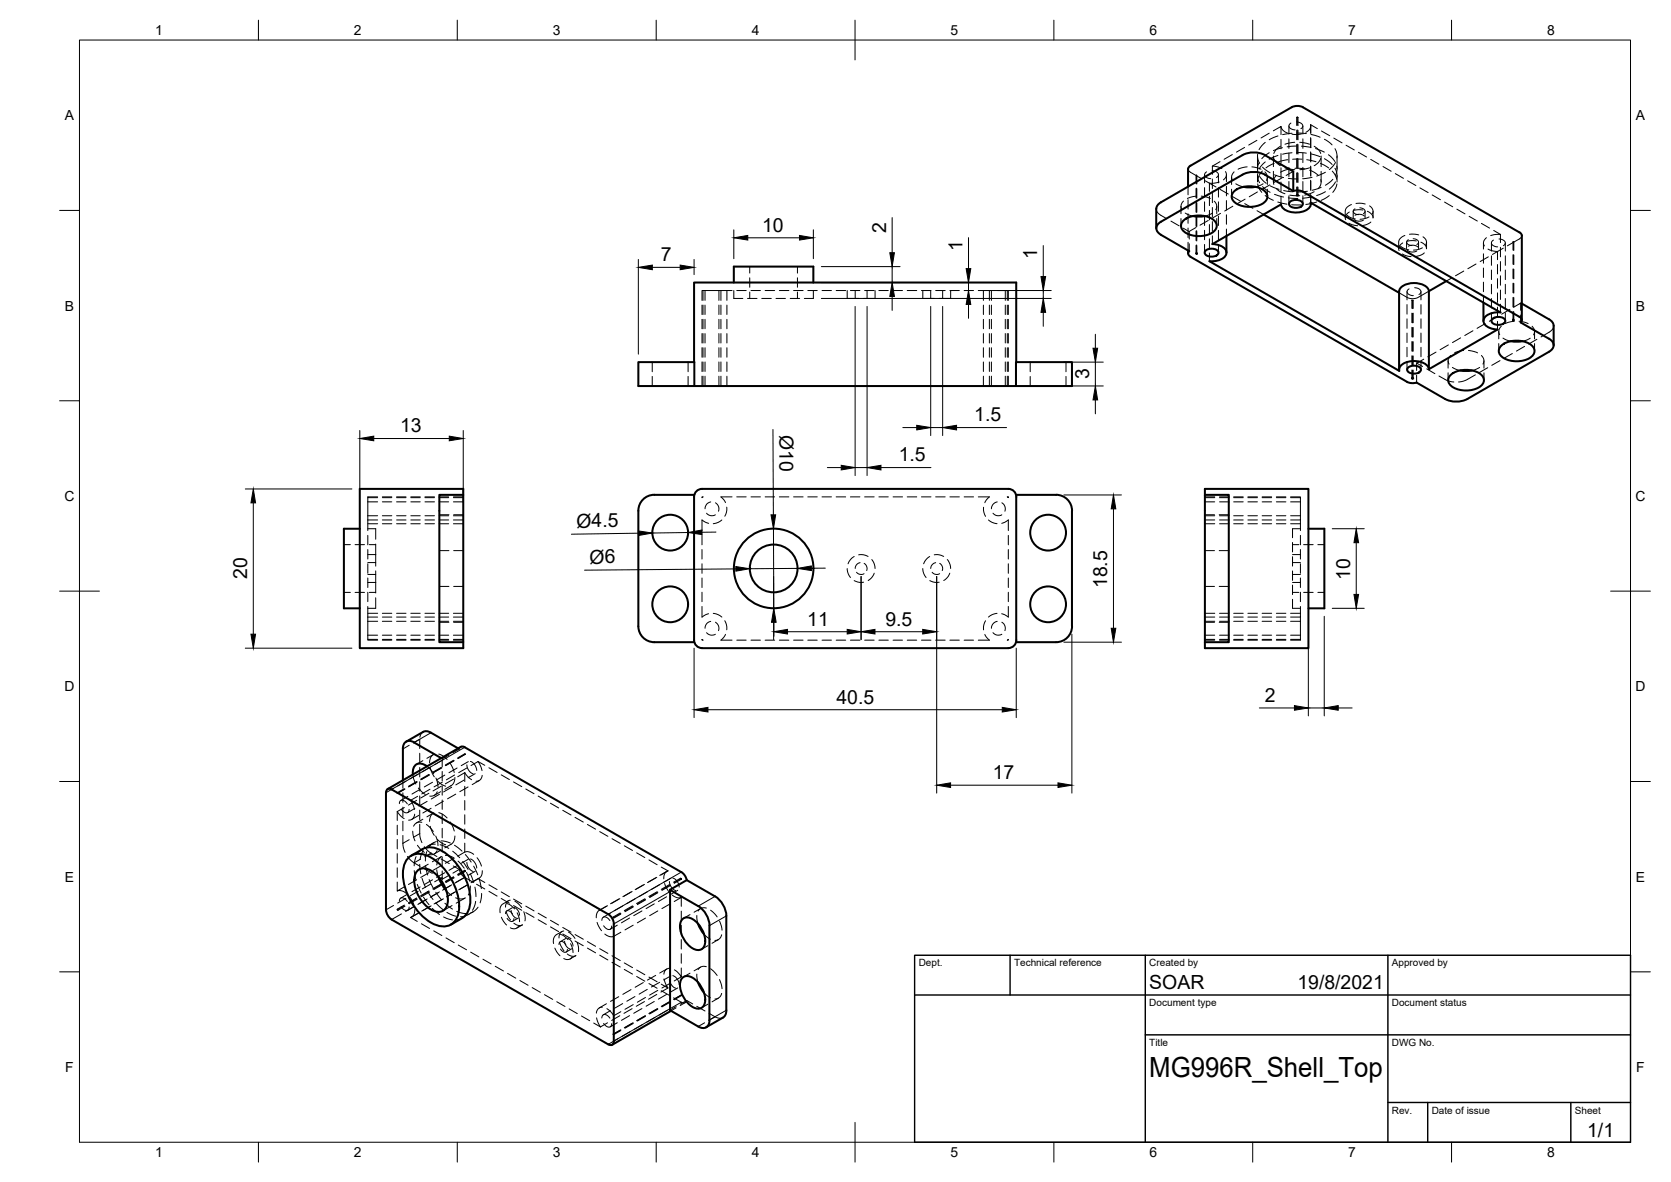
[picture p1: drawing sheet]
<svg xmlns="http://www.w3.org/2000/svg" width="420mm" height="297mm" viewBox="0 0 420 297" stroke-linecap="round" stroke-linejoin="round" font-family="sans-serif">
<defs><g id="words">
<text font-size="7" x="289" y="270.6">MG996R_Shell_Top</text>
<g font-size="4.9">
<text x="191.6" y="58.2">10</text>
<text x="222.8" y="58.6" transform="rotate(-90 222.8 58.6)">2</text>
<text x="166.2" y="65.7">7</text>
<text x="242" y="63" transform="rotate(-90 242 63)">1</text>
<text x="260.8" y="65" transform="rotate(-90 260.8 65)">1</text>
<text x="273.9" y="95.3" transform="rotate(-90 273.9 95.3)">3</text>
<text x="245" y="105.9">1.5</text>
<text x="100.6" y="108.6">13</text>
<text x="196" y="109.2" transform="rotate(90 196 109.2)">Ø10</text>
<text x="226" y="116">1.5</text>
<text x="144.9" y="132.6" transform="rotate(-1 144.9 132.6)">Ø4.5</text>
<text x="148.3" y="141.6" transform="rotate(-1 148.3 141.6)">Ø6</text>
<text x="62.1" y="145.5" transform="rotate(-90 62.1 145.5)">20</text>
<text x="278.4" y="147.8" transform="rotate(-90 278.4 147.8)">18.5</text>
<text x="339.5" y="145.7" transform="rotate(-90 339.5 145.7)">10</text>
<text x="203" y="157.3">11</text>
<text x="222.6" y="157.2">9.5</text>
<text x="210.3" y="176.8">40.5</text>
<text x="318" y="176.4">2</text>
<text x="249.6" y="195.8">17</text>
<text x="289" y="248.5">SOAR</text>
<text x="326.2" y="248.5">19/8/2021</text>
<text x="399.1" y="285.7">1/1</text>
</g>
<g font-size="3.5">
<text x="39" y="8.8">1</text>
<text x="89" y="8.8">2</text>
<text x="139" y="8.8">3</text>
<text x="189" y="8.8">4</text>
<text x="239" y="8.8">5</text>
<text x="289" y="8.8">6</text>
<text x="339" y="8.8">7</text>
<text x="389" y="8.8">8</text>
<text x="16.3" y="30.2">A</text>
<text x="411.3" y="30.2">A</text>
<text x="16.3" y="78">B</text>
<text x="411.3" y="78">B</text>
<text x="16.2" y="125.9">C</text>
<text x="411.2" y="125.9">C</text>
<text x="16.2" y="173.7">D</text>
<text x="411.2" y="173.7">D</text>
<text x="16.3" y="221.6">E</text>
<text x="411.3" y="221.6">E</text>
<text x="16.4" y="269.4">F</text>
<text x="411.4" y="269.4">F</text>
<text x="39" y="290.8">1</text>
<text x="89" y="290.8">2</text>
<text x="139" y="290.8">3</text>
<text x="189" y="290.8">4</text>
<text x="239" y="290.8">5</text>
<text x="289" y="290.8">6</text>
<text x="339" y="290.8">7</text>
<text x="389" y="290.8">8</text>
</g>
<g font-size="2.5">
<text x="231" y="242.9">Dept.</text>
<text x="255" y="242.9">Technical reference</text>
<text x="289" y="242.9">Created by</text>
<text x="350" y="242.9">Approved by</text>
<text x="289" y="252.8">Document type</text>
<text x="350" y="252.8">Document status</text>
<text x="289" y="262.9">Title</text>
<text x="350" y="262.9">DWG No.</text>
<text x="350" y="279.9">Rev.</text>
<text x="360" y="279.9">Date of issue</text>
<text x="396" y="279.9">Sheet</text>
</g>
</g></defs>
<!-- layer: Hidden -->
<g fill="none" stroke="#000" stroke-width=".25">
<path d="M309.9 38.8l-2.1 1.2M312.9 37l-2 1.2M316 35.3l-2 1.2M316.2 39.2v3.3M316.2 38.7l.1 1.5 .4 .8M318.1 35.8l-.8 .8-.7 1M319.1 38.4l-1.8 1.5M319.1 33.5l-2 1.2M320.2 32.9l1.9-1.1v2M320.2 39.2v2.7M320.3 39.8l.7 1.1 .9 .7M321.3 39.1l-2.2 .9"/>
<path d="M321.3 34.2l-2.2 .9M321.9 36.8l-.8 .6-.8 1.2M322.1 31.8l.4 .9 1.2 .7M322.1 35v2.4M322.1 38.6v2.4M322.5 37.1l-2.3 .8M324.1 31.7v2M324.1 34.9v2.4M324.1 38.5v2.4M324.6 30.9a.86 .86 0 0 0-.5 1.1 .86 .86 0 0 0 1 .6h.5M324.9 38.4l-2.4 .3M324.9 33.5l-2.4 .3"/>
<path d="M325.5 35.8l-2.4 .4M326 30.7a1.11 1.11 0 0 1 1.2 .3 1.11 1.11 0 0 1 .2 1.1l-.3 .2M326 36.7l-2.4 .2M326.1 38.3l2.4 .2M326.1 33.4l2.4 .2M326.1 29.5v2M326.1 32.7v2.4M326.1 36.3v2.4M326.1 39.9v2.4M326.1 29.5h.3M326.2 29.4l-.1 .1M326.2 32.6v2.4"/>
<path d="M326.2 36.2v2.4M326.2 39.8v2.4M326.4 29.5l-.2-.1v2.1M326.4 29.5v2.1M326.4 32.8v2.3M326.4 36.3v2.4M326.4 39.9v2.4M326.8 35.8l2.5 .4M327.2 33.7h-2.3M327.2 36.7l2.4 .3M327.6 31.7v2M327.6 34.9v2.4"/>
<path d="M327.6 38.5v2.4M329.5 31.3l-.1 1-1.1 1M329.5 31.3l1.7 1M329.5 31.3v2.1M329.5 34.6v2.4M329.5 38.2v2.3M329.6 31.7v1.9M329.6 34.8v2.3M329.6 38.3v2.4M329.6 38.7l2.3 .7M329.6 33.8l2.3 .7M330.4 36.8l1.2 .9 .5 .9"/>
<path d="M330.8 37.3l2.2 .9M332.1 39.8l-.6 1-1.1 .8M332.2 39.2v2.7M332.3 32.9l2 1.2M333 39.9l1.9 1.4M333 35l1.9 1.4M334 38.9l1.7 1.7M335.4 34.7l2 1.2M335.7 37.4l.4 1.1v1.2M336.2 39.2v3.3M338.5 36.5l2 1.2M341.6 38.3l2 1.2"/>
<path d="M290.7 52.5l.2 .6 .4 .5 2.1 1.4M294.4 55.6l2.1 1.2M296.9 51.9v1.8M296.9 54.9v1.9M297.5 57.3l1.5 .9M297.6 50.5l-.6 1 .2 1.2M298 53.5l2 .8M298.7 42.5l.4 .6 1.8 1.1M298.7 46.9v2.1M298.7 50.2v2.3M298.7 53.7v2.4M298.7 57.3v2.4"/>
<path d="M299 58.2v1.9M300.7 57.2l-1.7 1M300.7 47.4v2.3M300.7 50.9v2.4M300.7 54.5v2.4M300.7 58.1v2.4M300.9 49.3l-2.3 .6M300.9 44l-.2 .1v2.1M300.9 44v2.3M300.9 47.3v2.5M300.9 50.8v2.6M300.9 54.4v2.6"/>
<path d="M300.9 58v2.6M300.9 44v.2M300.9 44.2l1.1 .6M302 49.3l2.3 .6M302.9 43.9v2.1M302.9 47.1v2.4M302.9 50.7v2.4M302.9 54.3v2.4M302.9 57.9v2.3M303 45.4l1.1 .6M303.4 43.2a.86 .86 0 0 0-.5 1 .86 .86 0 0 0 1 .6l.5 .1M303.8 55.4l-2.1 1.2"/>
<path d="M304.1 46v2.1M304.1 49.3v2.4M304.1 52.9v2.4M304.1 56.4v2.4M304.1 46l1.7 1M304.8 42.9a1.19 1.19 0 0 1 1.5 1.3l-.4 .4M304.8 41.7l1.6 .3 .8 .4M304.8 41.7v2.1M304.8 45v2.4M304.8 48.6v2.3M304.8 52.1v2.4M304.8 55.7v2.4"/>
<path d="M304.8 59.3v2M304.9 53.5l-2 .8M305.3 50.6l.6 .9v.7l-.2 .5M305.9 51.9v1.8M305.9 54.9v1.9M306.4 43.9v2.1M306.4 47.1v2.4M306.4 50.7v2.4M306.4 54.3v2.4M306.4 57.9v2.3M306.6 45.7l-1.4 .3h-1.1M306.8 40.6l-2 1.1"/>
<path d="M306.8 47.6l2 1.2M306.9 53.6l-2.1 1.2M308.1 43.1a1.45 1.45 0 0 1-.5 2.1M308.4 43.9v1.7M308.4 46.8v2.4M308.4 50.4v2.4M308.4 54v2.4M308.4 57.6v1.7M309.7 44.5v1.9M309.7 47.5v1.9M309.9 49.4l2 1.2M310 51.8l-2.1 1.2"/>
<path d="M310.3 43.2l-.6 1 .2 1.1M310.7 46.2l2 .8M313 51.2l2 1.2M313.1 50l-2.1 1.2M313.6 41.9l-2.3 .6M314.8 41.9l2.3 .6M316.1 52.9l1.6 1M316.2 48.2l-2.1 1.3M316.2 44.1v1.6M316.2 43.7l.1 1.4 .4 .8M316.2 46.2l.3 1 .8 1.1M316.6 40.9l-.4 1.2 .1 1.1"/>
<path d="M316.7 44.3l1.7 1.8M317.4 43l-.8 1.1-.3 .9M317.5 46.9l1.9 1.4M317.5 42l1.9 1.4M317.6 46.2l-1.9 .8M318.1 43.2l.5 1-.2 1.1M318.1 49.1l2.1 1.2M318.1 40.7l-.8 .8-.7 1M318.7 44.5v1.9M318.7 47.5v1.9M319.3 46.5l-2.1 1.2M319.4 46.7l2.2 .9"/>
<path d="M320.2 43.1v2.6M320.4 41l-2.1 1.2M320.5 48.8l2.2 .7M320.5 43.9l2.2 .7M321 47.4l1.1 .9 1 .4M321 44.1l-.7 1.2v1M321.3 50.8l2.3 .5M322.1 42.2v2.3M322.1 45.7v2.4M322.1 49.3v2.1M322.4 44.7l-2.1 1.2M322.8 47.9l2.3 .3"/>
<path d="M323.1 42.2l2.5 .5M323.8 40.1l-2.3 .5M323.9 49.7l2.4 .2M323.9 44.8l2.4 .2M324.1 42v2.4M324.1 45.6v2.4M324.1 49.2v2.1M324.3 49l2.5 .2M324.3 42.4l-2.3 .9M324.8 51.4l2.4 .1M325 40h2.4M325.2 43.1l-1.8 1"/>
<path d="M325.6 42.3l2.5 .1M326.1 43.5v2.3M326.1 47v2.1M326.2 43.4v2.3M326.2 47v2M326.4 43.5v2.4M326.4 47v2.1M327.6 42v2.4M327.6 45.6v2.4M327.6 49.2v2.1M328.6 40.1l2.3 .5M328.7 48.1l-2.4 .1"/>
<path d="M329.3 42.2l-2.5 .4M329.3 42.8l1.3 .6 .8 .7M329.5 41.7v2.4M329.5 45.3v2.4M329.5 48.9v2M329.6 51.2l-1.3 .2M329.6 41.9v2.4M329.6 45.5v2.4M329.6 49.1v1.9M329.9 49.5l-2.4 .3M329.9 44.6l-2.4 .3M330.4 48.2l-2.3 .8"/>
<path d="M331.1 50.8l-1.3 .3M332 41l2.1 1.2M332.1 45.1v1.3l-.7 1M332.2 47.1l-2.3 .7M332.2 43.1v2.6M333.3 48.2l-2.2 1M333.3 43.3l-2.2 .9M334.2 49.2l-2 1.2M335 43l.8 1.2 .3 .8M335.1 45l-1.8 1.6M335.7 42.3l.4 1.1v1.2M335.8 45.7l-.5 .8-1.1 1"/>
<path d="M335.8 40.8l-.5 .8-1.1 1M336.1 41.7v1.4l-.3 1M336.1 46.2l-.3 1.1-.7 1.1M336.2 44.1v1.6M338.2 53.1v1.6M338.7 54.1l.7 .5 1.4 .4M339.2 56.1l.8 .4 1.4 .2M339.3 53.3l-.9 .8-.2 .6 .2 .5M339.8 51.4l-1 .6-.5 1M340.3 53.1v1.6M340.4 55.1a2.25 2.25 0 0 0 2.4 .2M340.7 54.1a2.21 2.21 0 0 1 2.4 .2"/>
<path d="M340.7 52.5a.73 .73 0 0 0-.4 .9 .73 .73 0 0 0 .8 .5h.5M341 51.1h.9l1.4 .2M341.9 52.2a.96 .96 0 0 1 1 .3 .96 .96 0 0 1 .2 1l-.3 .2M342.7 52.8l-1-.1-1.3 .2M343.2 53.1v1.6M343.8 53.1l1.2 .9 .2 .8M344.2 54.5l-.8 .4-1.4 .2M344.4 51.7l.5 .5 .3 .6-.1 .9M344.7 40.1l2 1.2M344.7 55.8l-1.1 .6-1 .3M345.2 53.1v1.6M347.7 41.9l2.1 1.1"/>
<path d="M350.8 43.6l2.1 1.2M353.3 59.2l-1.1 .6-.5 1M353.9 45.4l2.1 1.2M354.4 58.9l2.3 .1M355.3 60a.96 .96 0 0 1 1 .3 .96 .96 0 0 1 .2 1l-.2 .2M357 47.2l2.1 1.2M357.8 59.5l.7 .8 .2 .6-.2 .6M360.1 49l2.1 1.2M363.2 50.8l2.1 1.2M366.3 52.6l2.1 1.1M369.4 54.4l2.1 1.1M372.5 56.1l2 1.2"/>
<path d="M373.8 59.7a1.45 1.45 0 0 0-.5 2.1M375.6 57.9l1.7 1M377.3 58.9l-1.7 .1-.8 .2M377.3 58.9v2.1M382.7 59.2l-.6 .8-1.5 .8-.1-.1M176.5 76.7v2.3M176.8 73h.5M176.8 73h-.3v2.5M176.8 73v2.5M176.8 76.7v2.3M177.3 73h3.5M177.3 73v2.5"/>
<path d="M177.3 76.7v2.3M180.8 73h.5M180.8 73v2.5M180.8 76.7v2.3M181.3 73h2.8M181.3 73v2.5M181.3 76.7v2.3M182.8 73v2.5M182.8 76.7v2.3M184.5 73v2h2.3M185.3 73h2.3M188 75h2.4"/>
<path d="M188.5 67v1.6M188.5 69.8v2.4M188.5 73.4v1.6M188.8 73h2.4M191.5 75h2.4M192.4 73h2.4M195.1 75h2.4M196 73h2.4M198.7 75h2.4M199.5 73h2.4M200.5 67v1.6M200.5 69.8v2.4"/>
<path d="M200.5 73.4v1.6M203.1 73h2.4M204.5 73v2h-2.3M206.7 73h2.4M210.2 73h2.4M213 73v2h2.9M213.8 73h2.4M215 73v2M217.4 73h2.4M218 73v2M220 73v2h-2.9M221 73h2.4"/>
<path d="M224.6 73h2.3M228.1 73h2.4M231.7 73h2.4M232 73v2h2.9M234 73v2M235.3 73h2.4M237 73v2M238.8 73h2.4M239 73v2h-2.9M242.4 73h2.4M246 73h2.8M247.3 73v2.5"/>
<path d="M247.3 76.7v2.3M248.8 73h.5M248.8 73v2.5M248.8 76.7v2.3M249.3 73h3.5M249.3 73v2.5M249.3 76.7v2.3M252.8 73h.5M252.8 73v2.5M252.8 76.7v2.3M253.3 73h.2v2.5M253.3 73v2.5"/>
<path d="M253.3 76.7v2.3M253.5 76.7v2.3M298.7 60.9v2.1M299 61.3v1.8M300.7 61.6v2.1M300.9 61.6v2.2M302.9 61.4v2.1M304.1 60v2.4M304.1 63.6v2M306.4 61.4v2.1M351.7 60.8v1.7M351.8 73.6v2.1"/>
<path d="M351.8 76.9v2.3M352.1 61.8l.7 .5 1.4 .5M352.6 63.8l1.3 .6 .9 .1M352.7 61.1l-.6 .4-.4 .6 .1 .9M353.7 60.8v1.7M353.8 73.3v2.1M353.8 76.5v2.4M353.9 62.9a2.15 2.15 0 0 0 2.3 .2M354.1 60.2a.73 .73 0 0 0-.4 .9 .73 .73 0 0 0 .8 .5l.5 .1M354.1 61.9a2.18 2.18 0 0 1 2.4 .2M354.3 72.6a.86 .86 0 0 0-.5 1 .86 .86 0 0 0 1 .6l.6 .1M355 75.4l.3 .1-.1 .1"/>
<path d="M355 75.4v2.1M355 78.7v2.4M355 75.4l.2 .2M355.2 75.6v2M355.2 78.7v2.4M355.3 75.5v2M355.3 78.7v2.4M355.7 72.3a1.22 1.22 0 0 1 1.5 1.3l-.4 .4M356.1 60.5l-2.3 .1M356.7 60.8v1.7M357.3 60.9l.9 .6 .4 .5 .1 .5M357.3 73.3v2.1"/>
<path d="M357.3 76.5v2.4M357.7 62.3l-.9 .3-1.4 .3M358.1 63.5l-1.1 .7-1 .2M358.7 60.8v1.7M359.3 73.2l-2.7 1.5a3.1 3.1 0 0 1-2.8 0l-2-1.1v-.3M365 69.9l-1.3 .7M368 68.1l-2 1.2M371.1 66.3l-2 1.2M373 61.1v1.5M373 63.8v2.4M373 67.4v2.3M373 70.9v2.4"/>
<path d="M373 74.5v1.5M374.1 62.6l.9 .4 1.5 .2M374.2 64.5l-2 1.2M375 61.1v2M375 64.3v2.4M375 67.9v2.4M375 71.4v2.4M375 75v2.4M375 78.6v2.1M375.5 60.3a.86 .86 0 0 0-.4 1 .86 .86 0 0 0 .9 .7h.6M376.5 63.2l-1.2 .8M376.5 63.2v2.1"/>
<path d="M376.5 66.5v2.3M376.5 70v2.4M376.5 73.6v2.4M376.5 77.2v2.4l-2 1.1M376.9 60.1a1.2 1.2 0 0 1 1.5 1.2l-.4 .5M377.3 62.2v2.3M377.3 65.7v2.4M377.3 69.3v2.4M377.3 72.9v2.4M377.3 76.4v2.1M378 62.4l-1.5 .8M378.5 61.1v2"/>
<path d="M378.5 64.3v2.4M378.5 67.9v2.4M378.5 71.4v2.4M378.5 75v2.4M378.5 78.6v2.1M379.6 77.8l-2 1.2M380.5 60.7v2.2M380.5 64v2.5M380.5 67.6v2.4M380.5 71.1v2.5M380.5 74.7v2.5M380.5 78.3v2.1"/>
<path d="M380.5 60.7v.2M380.5 60.9l.1-.1v2.1M380.5 60.9l-1.5 .9M380.6 64.1v2.4M380.6 67.7v2.3M380.6 71.2v2.4M380.6 74.8v2.4M380.6 78.4v2M382.4 76.1l-1.7 1.1M382.4 79.2v1.8M382.7 76.3l-.3-.2v1.9M164 91v2.4"/>
<path d="M164 94.6v2.4M173 91v2.4M173 94.6v2.4M176.5 80.2v2.4M176.5 83.8v2.4M176.5 87.4v2.4M176.5 91v2.4M176.5 94.5v2.5M176.8 80.2v2.4M176.8 83.8v2.4M176.8 87.4v2.4M176.8 91v2.4"/>
<path d="M176.8 94.5v2.5M177.3 80.2v2.4M177.3 83.8v2.4M177.3 87.4v2.4M177.3 91v2.4M177.3 94.5v2.5M180.8 80.2v2.4M180.8 83.8v2.4M180.8 87.4v2.4M180.8 91v2.4M180.8 94.5v2.5M181.3 80.2v2.4"/>
<path d="M181.3 83.8v2.4M181.3 87.4v2.4M181.3 91v2.4M181.3 94.5v2.5M182.8 80.2v2.4M182.8 83.8v2.4M182.8 87.4v2.4M182.8 91v2.4M182.8 94.5v2.5M247.3 80.2v2.4M247.3 83.8v2.4M247.3 87.4v2.4"/>
<path d="M247.3 91v2.4M247.3 94.5v2.5M248.8 80.2v2.4M248.8 83.8v2.4M248.8 87.4v2.4M248.8 91v2.4M248.8 94.5v2.5M249.3 80.2v2.4M249.3 83.8v2.4M249.3 87.4v2.4M249.3 91v2.4M249.3 94.5v2.5"/>
<path d="M252.8 80.2v2.4M252.8 83.8v2.4M252.8 87.4v2.4M252.8 91v2.4M252.8 94.5v2.5M253.3 80.2v2.4M253.3 83.8v2.4M253.3 87.4v2.4M253.3 91v2.4M253.3 94.5v2.5M253.5 80.2v2.4M253.5 83.8v2.4"/>
<path d="M253.5 87.4v2.4M253.5 91v2.4M253.5 94.5v2.5M259 91v2.4M259 94.6v2.4M268 91v2.4M268 94.6v2.4M351.8 80.4v2.4M351.8 84v2.4M351.8 87.6v2.4M351.8 91.2v2M353.8 80.1v2.4"/>
<path d="M353.8 83.7v2.4M353.8 87.3v2.3M353.8 90.8v2.1M355 82.3v2.4M355 85.8v2.4M355 89.4v2.4M355 93v2M355.2 82.3v2.4M355.2 85.9v2.4M355.2 89.5v2.3M355.2 93v2.1M355.3 82.3v2.4"/>
<path d="M355.3 85.9v2.4M355.3 89.4v2.4M355.3 93v2.1M356.2 91.2v1.9M356.2 94.3v1.8M356.2 91.2l1.5 .9M357.3 80.1v2.4M357.3 83.7v2.4M357.3 87.3v2.3M357.3 90.8v2.1M358 90.3l-1.8 .9M358.7 92.7l2.1 1.2"/>
<path d="M361.1 88.5l-2.1 1.2M361.8 94.5l1.9 1.1 1.8 .4M364.1 90.7v1.8M364.1 93.7v1.9M364.2 86.7l-2.1 1.2M364.8 89.3l-.6 1 .2 1.2M365.2 92.3l1.9 .8M367.3 84.9l-2.1 1.2M368 88.1l-2.3 .6M369.2 88.1l2.3 .6M370.4 83.1l-2.1 1.2M371 94.2a9.4 9.4 0 0 1-3.5 1.7l-.8 .1"/>
<path d="M372 92.3l-1.9 .8M372.5 89.3l.6 1-.2 1.2M373.1 90.7v1.8M373.1 93.7v1.9M373.4 81.3l-2 1.2M374.1 92.4l-2.1 1.2M376.5 80.8v2M376.9 83.3v1.9M376.9 86.3v1.9M377.2 90.6l-2.1 1.2M377.5 82l-.6 1 .2 1.1M377.9 85l2 .8"/>
<path d="M380.3 88.8l-2.1 1.2M380.8 80.7l-2.3 .6M382 80.7l2.2 .6M383.3 87l-2 1.2M384.8 85l-2 .8M385.2 82l.6 1-.2 1.1M385.8 83.3v1.9M385.8 86.3v1.9M386.4 85.3l-2 1.2M390.7 81.9l-.2 .6-.4 .5-2.6 1.7M86.5 136.9h1.6M89.3 136.9h2.4"/>
<path d="M92.5 125.1v1M92.5 129.6v1.1M92.5 126.1v3.5M92.5 132.9h2v2.6M92.5 130.7h2.5M92.5 131.6h2.5M92.5 129.6h2.5M92.5 126.1h2.5M92.5 139.4h2M92.5 130.7v2.6M92.5 134.5v2.4M92.5 138.1v2.4"/>
<path d="M92.9 136.9h1.6M94.5 136.7v2.7M94.5 139.4v2.9M95 124.9h-2.5v.2h2.5M96.1 124.9h2.4M96.1 130.7h2.4M96.1 125.1h2.4M96.1 131.6h2.4M96.1 129.6h2.4M96.1 126.1h2.4M99.7 124.9h2.4M99.7 130.7h2.4"/>
<path d="M99.7 125.1h2.4M99.7 131.6h2.4M99.7 129.6h2.4M99.7 126.1h2.4M103.3 124.9h2.4M103.3 130.7h2.4M103.3 125.1h2.4M103.3 131.6h2.4M103.3 129.6h2.4M103.3 126.1h2.4M106.8 124.9h2.4M106.8 130.7h2.4"/>
<path d="M106.8 125.1h2.4M106.8 131.6h2.4M106.8 129.6h2.4M106.8 126.1h2.4M110.4 124.9h2.4M110.4 130.7h2.4M110.4 125.1h2.4M110.4 131.6h2.4M110.4 129.6h2.4M110.4 126.1h2.4M110.5 129.4h2.4M110.5 138.4h2.4"/>
<path d="M114 124.9h2.5M114 130.7h2.5M114 125.1h2.5M114 131.6h2.5M114 129.6h2.5M114 126.1h2.5M114.1 129.4h2.4M114.1 138.4h2.4M176.5 124.9h.3l-.3 .2zM176.5 134.5v2.4M176.5 138.1v2.4M177.7 129a1.71 1.71 0 0 0 2.2 .4"/>
<path d="M178.2 131.5l-1.7-.8v2.6M178.7 126.1a1.69 1.69 0 0 0-1.4 1.8M179.9 126.4a1.73 1.73 0 0 1 .8 2.1M181.5 130.7l-.9 .6-1.3 .3M182.7 127.5l-.1 1.3-.4 .9M184.1 124.9h-2.8l1.1 1.4M185.3 124.9h2.3M188.8 124.9h2.4M192.4 124.9h2.4M196 124.9h2.4M199.5 124.9h2.4M203.1 124.9h2.4"/>
<path d="M206.7 124.9h2.4M210.2 124.9h2.4M213.8 124.9h2.4M214.8 139.9l-1 .7-.6 1.1M215.9 139.4h1.3l1.1 .4M217.4 124.9h2.4M221 124.9h2.4M224.6 124.9h2.3M228.1 124.9h2.4M231.7 124.9h2.4M233.8 139.9l-1 .7-.6 1.1M234.9 139.4h1.3l1.1 .4"/>
<path d="M235.3 124.9h2.4M238.8 124.9h2.4M242.4 124.9h2.4M246 124.9h2.8l-.8 .7-.4 .7M247.3 127.5l.1 1.3 .4 1M248.5 130.7l.9 .6 1.3 .3M249.7 129a1.73 1.73 0 0 0 2.2 .4M250.7 126.1a1.73 1.73 0 0 0-1.4 1.8M251.9 131.5l1.6-.8v2.6M251.9 126.4a1.73 1.73 0 0 1 .8 2.1M253.3 124.9h.2v.2zM253.5 134.5v2.4"/>
<path d="M253.5 138.1v2.4M303 124.9h2.4M303 130.7h2.4M303 125.1h2.4M303 131.6h2.4M303 129.6h2.4M303 126.1h2.4M303 129.4h2.4M303 138.4h2.4M306.6 129.4h2.4M306.6 138.4h2.4M306.6 124.9h2.4"/>
<path d="M306.6 130.7h2.4M306.6 125.1h2.4M306.6 131.6h2.4M306.6 129.6h2.4M306.6 126.1h2.4M310.2 124.9h2.4M310.2 130.7h2.4M310.2 125.1h2.4M310.2 131.6h2.4M310.2 129.6h2.4M310.2 126.1h2.4M313.8 124.9h2.4"/>
<path d="M313.8 130.7h2.4M313.8 125.1h2.4M313.8 131.6h2.4M313.8 129.6h2.4M313.8 126.1h2.4M317.4 124.9h2.3M317.4 130.7h2.3M317.4 125.1h2.3M317.4 131.6h2.3M317.4 129.6h2.3M317.4 126.1h2.3M320.9 124.9h2.4"/>
<path d="M320.9 130.7h2.4M320.9 125.1h2.4M320.9 131.6h2.4M320.9 129.6h2.4M320.9 126.1h2.4M324.5 125.1h2.5v1M324.5 124.9h2.5v.2M324.5 131.6h2.5M324.5 129.6h2.5M324.5 126.1h2.5M325 139.9v2.4M325 136.3v2.4"/>
<path d="M325 139.4h2M325 136.9h1.6M327 129.6v1.1h-2.5M327 126.1v3.5M327 132.9h-2v2.2M327 130.7v2.6M327 134.5v2.4M327 138.1v2.4M327.8 136.9h2.4M331.4 136.9h1.6M86.5 148.9h1.6M89.3 148.9h2.4"/>
<path d="M92.5 155.1v1M92.5 159.6v1.1h2.5M92.5 156.1v3.5M92.5 155.1h2.5M92.5 154.1h2.5M92.5 159.6h2.5M92.5 156.1h2.5M92.5 144.4h2M92.5 141.4h2M92.5 146.4h2M92.5 141.7v2.4M92.5 145.3v2.3"/>
<path d="M92.5 148.8v2.4M92.5 152.4v2.7M92.9 148.9h1.6M94.5 146.4v2.6M94.5 150.2v2.7h-2M94.5 143.5v2.9M96.1 155.1h2.4M96.1 154.1h2.4M96.1 159.6h2.4M96.1 156.1h2.4M99.7 155.1h2.4M99.7 154.1h2.4"/>
<path d="M99.7 159.6h2.4M99.7 156.1h2.4M103.3 155.1h2.4M103.3 154.1h2.4M103.3 159.6h2.4M103.3 156.1h2.4M106.8 155.1h2.4M106.8 154.1h2.4M106.8 159.6h2.4M106.8 156.1h2.4M110.4 155.1h2.4M110.4 154.1h2.4"/>
<path d="M110.4 159.6h2.4M110.4 156.1h2.4M110.5 147.4h2.4M110.5 156.4h2.4M114 155.1h2.5M114 154.1h2.5M114 159.6h2.5M114 156.1h2.5M114.1 147.4h2.4M114.1 156.4h2.4M176.5 152.4v2.7l1.7-.9M176.5 141.7v2.4"/>
<path d="M176.5 145.3v2.3M176.5 148.8v2.4M177.7 159a1.71 1.71 0 0 0 2.2 .4M178.7 156.2a1.7 1.7 0 0 0-1.4 1.7M179.3 154.1l1.3 .4 .9 .6M179.9 156.4a1.73 1.73 0 0 1 .8 2.1M182.2 156l.4 1 .1 1.3M182.4 159.4l-.4 .7-.7 .8h2.8M213 142.9l.3 1.3 .5 .9M214.8 145.9l1.3 .5 1-.1M215.4 143.8a1.49 1.49 0 0 0 1.9 .4M216.3 141.4a1.48 1.48 0 0 0-1.3 1.5"/>
<path d="M217.3 141.6a1.55 1.55 0 0 1 .6 1.8M219.2 140.6l.7 1.2 .1 1.1M219.8 144l-.4 .9-1.1 1M232 142.9l.3 1.3 .6 .9M233.8 145.9l1.3 .5 1.1-.1M234.4 143.8a1.49 1.49 0 0 0 1.9 .4M235.3 141.4a1.52 1.52 0 0 0-1.3 1.5M236.3 141.6a1.5 1.5 0 0 1 .6 1.8M238.2 140.6l.7 1.2 .1 1.1M238.8 144l-.4 .9-1.1 1M247.6 159.4l1.2 1.5h-2.8M247.8 156l-.4 1-.1 1.3"/>
<path d="M249.7 159a1.73 1.73 0 0 0 2.2 .4M250.7 154.1l-1.3 .4-.9 .6M250.7 156.2a1.74 1.74 0 0 0-1.4 1.7M251.9 156.4a1.73 1.73 0 0 1 .8 2.1M253.5 152.4v2.7l-1.6-.9M253.5 141.7v2.4M253.5 145.3v2.3M253.5 148.8v2.4M303 155.1h2.4M303 154.1h2.4M303 159.6h2.4M303 156.1h2.4"/>
<path d="M303 147.4h2.4M303 156.4h2.4M306.6 147.4h2.4M306.6 156.4h2.4M306.6 155.1h2.4M306.6 154.1h2.4M306.6 159.6h2.4M306.6 156.1h2.4M310.2 155.1h2.4M310.2 154.1h2.4M310.2 159.6h2.4M310.2 156.1h2.4"/>
<path d="M313.8 155.1h2.4M313.8 154.1h2.4M313.8 159.6h2.4M313.8 156.1h2.4M317.4 155.1h2.3M317.4 154.1h2.3M317.4 159.6h2.3M317.4 156.1h2.3M320.9 155.1h2.4M320.9 154.1h2.4M320.9 159.6h2.4M320.9 156.1h2.4"/>
<path d="M324.5 154.1h2.5M324.5 159.6h2.5M324.5 156.1h2.5M325 150.6v2.3h2M325 147v2.4M325 143.5v2.3M325 144.4h2M325 141.4h2M325 146.4h2M325 148.9h1.6M327 152.4v2.7h-2.5M327 159.6v1.1"/>
<path d="M327 155.1v1M327 156.1v3.5M327 141.7v2.4M327 145.3v2.3M327 148.8v2.4M327.8 148.9h2.4M331.4 148.9h1.6M92.5 160.7v.2h2.5M96.1 160.9h2.4M96.1 160.7h2.4M99.7 160.9h2.4M99.7 160.7h2.4"/>
<path d="M103.3 160.9h2.4M103.3 160.7h2.4M106.8 160.9h2.4M106.8 160.7h2.4M110.4 160.9h2.4M110.4 160.7h2.4M114 160.9h2.5M114 160.7h2.5M176.5 160.7l.3 .2h-.3zM185.3 160.9h2.3M188.8 160.9h2.4M192.4 160.9h2.4"/>
<path d="M196 160.9h2.4M199.5 160.9h2.4M203.1 160.9h2.4M206.7 160.9h2.4M210.2 160.9h2.4M213.8 160.9h2.4M217.4 160.9h2.4M221 160.9h2.4M224.6 160.9h2.3M228.1 160.9h2.4M231.7 160.9h2.4M235.3 160.9h2.4"/>
<path d="M238.8 160.9h2.4M242.4 160.9h2.4M253.3 160.9l.2-.2v.2zM303 160.9h2.4M303 160.7h2.4M306.6 160.9h2.4M306.6 160.7h2.4M310.2 160.9h2.4M310.2 160.7h2.4M313.8 160.9h2.4M313.8 160.7h2.4M317.4 160.9h2.3"/>
<path d="M317.4 160.7h2.3M320.9 160.9h2.4M320.9 160.7h2.4M324.5 160.7h2.5M327 160.7v.2h-2.5M99.9 199.2l.2 .1M100.1 199.3l-.2 .1M101.3 196.1v2M101.3 199.2v2.4M101.7 198.2l-1.8 1v.2M101.7 198.4l-1.8 1M101.8 198.3l-1.7 1"/>
<path d="M103.8 194.6l.2 1.1 .6 1.3M104.8 196.6l-2.1 1.2M104.8 196.4l-2.1 1.2M104.9 196.5l-2 1.2M105.2 198l1.7 1.7M105.5 185.8v2.3M105.5 189.3v2.4M105.5 192.9v2.3M105.5 196.5v2.3M105.6 198.4l-2 1.1M106.3 191.2l-1.6 .9M106.4 183.9l-.7 .7-.1 .7"/>
<path d="M107.4 192.6l1.7 1.8M107.8 199.4l-2 1.1M107.8 194.8l-2 1.2M107.8 194.6l-2 1.2M108 194.7l-2 1.2M108.1 198.3l-2.1 1.2M108.2 192.9l1 2.3M108.8 196.6l-2.1 1.2M108.9 189.6l-1.6 1M109.1 189.6l-.8 .8-.3 1.3M109.6 195.5l.3 .9 .2 1.4M109.9 199l-.6 .8-.6 .3h-.6"/>
<path d="M110 196.2l1 .9 1.1 .5M110.3 189.5l1.1 .5 1 .8M110.5 199.6l-2.1 1.2M110.8 199l-1.6 .9M111 197.6l-2.1 1.2M111 192.8l-2.1 1.2M111 190.5l.2 .2M111.1 192.9l-2.2 1.3M111.2 193.9v2.4M111.2 197.4v2.4M111.2 196.6l-2.1 1.1M111.2 190.7v2"/>
<path d="M111.8 194.8l-2 1.2M112.8 189.8l-1.6 .9M113.2 191.8l1 2.3M113.4 197.4l-1.6 1M113.6 197.8l-2.1 1.2M114 195.8l-2 1.2M114 191.2l-2 1.2M114 191.1l-2 1.1M114.2 191.2l-2 1.1M114.3 194.8l-2.1 1.2M114.4 195.4l-.3 1.3-.8 .8M114.6 199.6l-2.1 1.2"/>
<path d="M114.9 193l-2 1.2M115.2 188.1l.3 .1M115.5 188.2l-1.6 1M115.8 187.7l-.3 .5M116.7 196l-2.1 1.2M116.9 194.2l1 1.2 .7 .5M116.9 194.2l-1.8 1M116.9 189.4l-1.8 1.1M116.9 189.6l-1.8 1M116.9 194.2v2.2M116.9 197.6v2.4M117 189.5l-.1-.1v.2"/>
<path d="M117 189.5l-1.7 1.1M117 189.5l-.1 .1M117.4 192.2a2.55 2.55 0 0 0 1.6 2.3M117.4 193l-2.1 1.2M117.7 197.8l-2.1 1.2M117.8 191.4l-1.8 1M118.3 191.3a2.62 2.62 0 0 1 1.6 2.3M119.5 194.4l-1.8 1M120.2 191.4l1 2.3M120.2 191.4l-1.8 1M120.2 191.4l1.7 .9M120.5 196.2l-1.8 1"/>
<path d="M121.2 194.8a1.46 1.46 0 0 1-1.5 1.5M122.9 192.9l2.1 1.2M126 194.7l2.1 1.2M129.1 196.5l2.1 1.2M132.2 198.3l2.1 1.2M99.9 203.9l.6 .9 1.1 .9M99.9 203.9v2.3M99.9 207.4v2.4M99.9 211v2.3M99.9 214.5v2.4M99.9 218.1v2.4M100.4 202a.85 .85 0 0 1 .7-1 .85 .85 0 0 1 .9 .6l.4 .4"/>
<path d="M100.9 203.3a1.2 1.2 0 0 0 1.8 .7l.2-.6M101.3 210v2.4l.6 1.8M101.3 202.8v2.4M101.3 206.4v2.4M101.7 202.9l-1.8 1M102.4 215.2l1.3 1.4 1.9 1.1M102.6 200.1l-1.8 1.1M103.2 201.1l1 2.3M103.2 201.1l1.7 1M103.8 208.9l.1 1 .5 1.4M104.2 218.8l.4 2.3M104.3 204.6a1.45 1.45 0 0 1-1.6 1.5"/>
<path d="M104.3 203.2l-1.8 1M104.6 215.3l-.5 2.3M104.8 201.1l-2.1 1.2M105 212.4l.9 1.2 .8 .6M105 200.1l-1.8 1M105.3 204.9l-1.8 1M105.5 207.2a8.9 8.9 0 0 0 .3 3.8l.3 .8M105.5 217.2l.3 2.4M105.5 200v2.4M105.5 203.6v2.4M106 202.7l2 1.2M106.1 206.7a1.67 1.67 0 0 0-2.1 .9"/>
<path d="M106.2 213.4l-1 .9M106.3 205.9l-1.6 .9M106.4 213.7l-.8 2.3M106.7 218.3l2 1.2M106.7 212.8l1.3 1.3 1.9 1.2M107 217.6l.5 2.3M107.2 207.2l1.7 1.8M107.3 214l-.3 2.4M107.4 201.4l-2.1 1.2M107.7 217.2l-2.3 1.3M107.8 219.3l-2 1.2M108.2 207.7l1 2.2"/>
<path d="M108.4 203.1l-2.1 1.2M108.9 204.4l-1.6 .9M109 211.8l-1.4 .8M109.1 204.5l2 1.2M109.1 204.3l-.8 .8-.3 1.3M109.5 212.1l-1 .1-1.3 .7M109.6 210.1l.4 1.4 .1 1M109.7 211.5l-.9 .5-1 .9M109.8 218.6l.4 1.7M109.9 213.7a1.65 1.65 0 0 1-2.1 1M110 210.9l1 .9 1.1 .5M110.3 204.2l1.1 .5 1 .9"/>
<path d="M110.7 212.3l2.1 .9M110.8 213.7l-1.6 .9M110.9 215.3l-.6 .7-.5 1.4M110.9 211.3l2.3 .5M110.9 215.8l2.1 1.2M111 217.5l-2.1 1.2M111 215.3l-2.3 1.3M111.2 218.9v2M111.2 201v2.4M111.2 204.6v2.4M111.2 208.2v2.4M111.2 211.7v2.4"/>
<path d="M111.2 215.3v2.4M111.5 201.3l-2.1 1.2M111.8 219.3l-2 1.2M112 215l1.4 .2 .8 .5M112.1 206.3l2.1 1.2M113.2 206.6l1 2.2M113.4 212.2l-1.6 .9M113.8 213.9l1.8 1.6M114 217.6l1.5 .9M114 215.8l-2 1.1M114.3 212.4l1.9 1.5M114.4 210.1l-.3 1.3-.8 .8"/>
<path d="M114.9 217.5l-2 1.2M115.2 216.4l1.5 1.8M115.2 208.1l2.1 1.1M115.5 218.5l.8 1.6 2.5 1.5M115.5 218.5l-1.6 .9M116.4 216.5l1.3 2M116.9 214.1h1l1.2 .6M116.9 218.7l.1 .3zM116.9 214.1l-1.8 1.1M116.9 201.2v2.4M116.9 204.8v2.3M116.9 208.3v2.4"/>
<path d="M116.9 211.9v2.2M116.9 218.7l-1.8 1M116.9 218.9l-1.8 1M117 214.7l1.5 1.9M117 219l-1.7 1M117.3 219.2l.8 2.3M117.4 216.7a2.55 2.55 0 0 0 1.6 2.3M117.8 215.9l-1.8 1M118.2 219.5l.9 2.3M118.3 215.9a2.62 2.62 0 0 1 1.6 2.3M118.3 209.8l2.1 1.2M119.1 217.7l1 2.1"/>
<path d="M119.5 219l-1.8 1M120 215.5l1.1 2.1M121.3 218.8l-.3 1.4-.8 .6 1.7 1M121.4 211.6l2.1 1.2M124.5 213.4l2.1 1.2M127.6 215.2l2.1 1.2M130.7 217l2.1 1.2M133.8 218.7l2.1 1.2M135.3 200.1l2.1 1.2M138.4 201.9l2.1 1.1M141.5 203.6l2.1 1.2M144.6 205.4l2.1 1.2"/>
<path d="M147.7 207.2l2.1 1.2M150.8 209l2 1.2M153.9 210.8l2.1 1.1M157 212.5l2 1.2M160.1 214.3l2 1.2M163.2 216.1l2 1.2M166.3 217.9l1.7 .9M167.7 219l-1.8 1M168 218.8l-.8 .6-.3 1.5M168 218.8l-1.8 1.1M99.9 221.7v2.2l1.8-1M99.9 223.9l1-.1 1.2 .7"/>
<path d="M99.9 228.5v.1M99.9 228.5l.2 .3M100.4 226.5a.85 .85 0 0 1 .7-.9 .85 .85 0 0 1 .9 .5l.4 .5M100.9 227.9a1.2 1.2 0 0 0 1.8 .6l.2-.6M101.7 227.6l-1.8 1 .2 .2M101.7 227.4l-1.8 1.1M101.8 227.7l-1.7 1.1M102.6 224.7l-1.8 1M103 225.3l1.1 2.1M103.2 230.6l1.7 .9M104.3 228.6l-.3 1.4-.8 .6M104.3 227.7l-1.8 1"/>
<path d="M104.8 221.1l-2.1 1.2M104.8 225.7l-2.1 1.2M104.8 225.8l-2.1 1.2M104.9 222.3l1 2.1M104.9 225.9l-2 1.2M105 229.6l-1.8 1M105.3 229.4l-1.8 1M105.6 222.9l-2 1.2M106 232.1l2 1.2M106.1 220.7l.9 2.3M106.5 225.5l1.4 1.9M107.4 225.9l-2.1 1.2"/>
<path d="M107.5 224l1.4 2M107.8 223.9l-2 1.2M107.8 224.1l-2 1.1M107.9 221l1 2.2M108 224.2l-2 1.1M108.1 227.8l-2.1 1.2M108.4 227.7l-2.1 1.1M108.7 228.3l1.8 1.5M108.8 221.1l-2.1 1.2M109.1 233.9l2 1.2M109.6 224.2l1.4 1.9M109.6 227l1.8 1.6"/>
<path d="M109.7 220.1l1.5 .8M110.5 224.1l-2.1 1.2M111 222.1l-2.1 1.2M111 222.3l-2.1 1.2M111.1 222.4l-2 1.2M111.2 226l-2.1 1.2M111.5 225.9l-2.1 1.2M111.5 230.4l2.3 .8M111.9 227l1.9 1.5M112.1 235.7l2.1 1.2M112.2 223.8l1.3 1.2M112.4 229.3l2.2 .9"/>
<path d="M112.8 220l-1.6 .9M113.6 222.4l-2.1 1.1M113.7 227.6l-2.3 1.3M114 220.3l-2 1.2M114 220.5l-2 1.2M114.2 220.6l-2 1.2M114.3 224.2l-2.1 1.2M114.6 225.6l1.4 .3 .9-.2M114.6 224.1l-2.1 1.2M114.8 229l1.6 .5 .8 .1M115.2 237.5l2.1 1.2M116.2 230.7l-1.2 .4"/>
<path d="M116.7 220.6l-2.1 1.1M117 225.6l-2.3 1.4M117.4 222.4l-2.1 1.2M117.7 222.3l-2.1 1.2M118 229.6l-1.1 .6-1.1 .2M118.3 222.6l-.2 1.5-.3 .8M118.3 239.3l2.1 1.2M119 229.1l-1.4 .8M119.4 222.9l.3 2.4M119.6 226.5l-.2 .9-.6 1.4M119.8 222.2l2.1 1.2M120.2 228l-.7 .8-1.2 .6"/>
<path d="M120.2 220.8l-1.8 1M120.5 220.7l-1.8 1M120.5 221l.5 2.3M121.1 224.5l-.4 2.4M122.9 222.4l2.1 1.1M122.9 224l2.1 1.2M126 224.1l2.1 1.2M126 225.8l2.1 1.2M126.1 230.5l.4 .9 .9 1.1M126.3 227.2l-.5 1v1.2M127.1 229.6a.74 .74 0 0 1 .6-.8 .74 .74 0 0 1 .8 .5l.3 .3M127.3 229.1l1.1 2.1"/>
<path d="M127.5 227.1l.8 .3 1.1 1M127.5 230.8a.94 .94 0 0 0 .7 .7 .94 .94 0 0 0 1-.4v-.3M127.8 226.4l-1.4 .8M128.3 226.2l-.5 .2-.4 .5-.3 1.1M128.5 228.8a2.21 2.21 0 0 0 1.4 1.9M128.8 228.1l-1.4 .8M129.1 225.9l2.1 1.2M129.1 227.6l2.1 1.2M129.2 232l1 .5 .7 .1 .5-.2M129.3 228.1a2.18 2.18 0 0 1 1.3 1.9M129.5 226.5l.7 .5 .9 1.1M130 229.4l.5 1.3 .1 .9"/>
<path d="M130.3 230.7l-1.4 .8M130.4 232.8l-.5 .4-.6 .2-1-.2M131.3 232.4l-1.4 .8M131.7 229.1l.4 1.5-.1 .8M132.2 227.7l2.1 1.2M132.2 229.3l2.1 1.2M135.3 229.5l2.1 1.2M135.3 231.1l2.1 1.2M136.9 220.5l2.1 1.2M138.4 231.3l2.1 1.2M138.4 232.9l2.1 1.2M139.5 238.3l.5 .8 .8 1.1"/>
<path d="M139.8 235l-.6 .9v1.2M140 222.3l2.1 1.2M140.5 237.3a.73 .73 0 0 1 .6-.7 .73 .73 0 0 1 .8 .4l.4 .4M140.7 236.9l1.1 2M140.9 234.8l.8 .3 1.1 1M140.9 238.5a.96 .96 0 0 0 .8 .7 .96 .96 0 0 0 .9-.3l.1-.3M141.3 234.1l-1.5 .8M141.5 233.1l2.1 1.2M141.5 234.7l2.1 1.2M141.8 234l-.6 .1-.4 .5-.3 1.1M142 236.5a2.2 2.2 0 0 0 1.3 2M142.3 235.8l-1.4 .9"/>
<path d="M142.6 239.7l1.4 .6 .8-.2M142.7 235.8a2.18 2.18 0 0 1 1.4 2M142.9 234.2l1.1 .9 .6 .7M143.1 224.1l2.1 1.2M143.5 237.1l.5 1.3 .1 1M143.8 238.4l-1.5 .9M144.6 234.9l2.1 1.1M144.6 236.5l2.1 1.2M145.1 236.9l.3 1v1.2M146.2 225.9l2.1 1.2M147.7 236.6l2.1 1.2M147.7 238.3l2.1 1.1"/>
<path d="M150.1 231.8l1.2 2.1M150.8 238.4l2 1.2M151 228.6l-.8 .6-.3 1.4M151.3 231.3a.86 .86 0 0 1 .7-.9 .86 .86 0 0 1 1 .5l.4 .4M151.8 232.6a1.11 1.11 0 0 0 .8 .9 1.11 1.11 0 0 0 1.2-.4v-.4M152.5 227.7l-1.8 1.1M152.8 227.6l-1.8 1-1.7-.9M153.5 229.5l-1.8 1M154.2 230.5l.1 .2v-.1M154.2 230.5l.1 .1M155.2 232.5l-1.8 1M155.6 225.9l-2.1 1.2"/>
<path d="M155.9 225.8l-2.1 1.2M155.9 229.4l-1.7 1.1M156.1 234.3l-2.1 1.1-1-.1-.9-.6M156.1 229.7l-1.8 1M156.1 229.5l-1.8 1.1M156.6 227.7l-2.1 1.2M158.3 230.7l-2 1.2M158.9 224l-2.3 1.3M159 227.7l-2 1.1M159.2 232.5l-2.1 1.2M159.2 227.9l-2.1 1.2M159.2 227.8l-2.1 1.1"/>
<path d="M159.7 225.9l-2.1 1.2M161.4 228.9l-2.1 1.2M161.8 222.4l-2.1 1.2M162.1 222.3l-2.1 1.1M162.1 225.9l-2 1.2M162.3 230.7l-2 1.2M162.3 226.2l-2 1.1M162.3 226l-2 1.2M162.8 224.1l-2.1 1.2M164.5 227.1l-2 1.2M165.1 220.5l-2.3 1.3M165.2 224.1l-2 1.2"/>
<path d="M165.4 228.9l-2.1 1.2M165.4 224.4l-2.1 1.2M165.4 224.2l-2.1 1.2M165.9 222.3l-2.1 1.2M167.1 222l1.1 2.1M167.6 225.4l-2.1 1.2M168.3 221.5a2.57 2.57 0 0 0 1.6 2.3M168.3 222.3l-2 1.2M168.5 227.1l-2.1 1.2M168.5 222.6l-2.1 1.2M168.5 222.4l-2.1 1.2M168.7 220.7l-1.8 1"/>
<path d="M169.1 224.9l1.2 .7 1-.1v2.3M169.2 220.7a2.46 2.46 0 0 1 1.6 2.2M170.4 223.7l-1.8 1.1M171.1 220.7l.2 .3zM171.1 220.7l-1.7 1M171.3 229v2.3M171.3 232.5v2.4M171.3 236.1v2.4M171.3 239.7v2.4M171.3 225.5l-1.8 1.1M171.3 221l-1.8 1M171.3 220.8l-1.8 1"/>
<path d="M173.5 229.8l-1.6 1M175.2 230.1l.3 2M176.1 228.3l-1.6 .9M177 234.8l1.6 1.2M177.6 228.2h-1.1l-.6 .3-.4 .4M178 237.6l-1.6 1M178.7 228.7l1.6 1.7M180.6 236.1l-1.6 1M180.9 231.5l.6 2.3M181.5 234.9l-.6 1-1.1 .4M121.4 241.1l2.1 1.1M124.5 242.8l2.1 1.2"/>
<path d="M127.6 244.6l2.1 1.2M130.7 246.4l2.1 1.2M133.8 248.2l2.1 1.2M136.9 250l2.1 1.1M140 251.7l2.1 1.2M143.1 253.5l2.1 1.2M143.8 240.5l-.7 .6h-.6l-.7-.2M144.8 240.2l-1.4 .8M146.2 255.3l2.1 1.2M149.3 257.1l1.7 1M150 255.8l.4 1.3 .6 1M150.8 240l2 1.2"/>
<path d="M151.3 255.8a.86 .86 0 0 1 .7-.9 .86 .86 0 0 1 1 .5l.4 .5M151.5 253.1a1.45 1.45 0 0 0-1.6 1.5M151.8 257.2a1.11 1.11 0 0 0 .8 .8 1.11 1.11 0 0 0 1.2-.4v-.4M152.5 252.3l-1.8 1M152.6 253.5l1.1 .9 .6 .9 1.8-1.1M152.8 257l-1.8 1.1M153.5 254l-1.8 1M153.9 240.2l2.1 1.2M153.9 241.8l2.1 1.2M155.2 257l-1.8 1M155.6 250.5l-2.1 1.2M155.9 255.3l-2.1 1.1"/>
<path d="M155.9 258.9l-1.7 1M156.1 258.8l-1.9 1.1M156.1 259l-1.8 1-.1-.1M156.6 252.2l-2.1 1.2M157 242l2 1.2M157 243.6l2 1.2M158.3 255.2l-2 1.2M158.7 248.7l-2.1 1.2M158.9 253.5l-2 1.2M159 257.1l-2 1.2M159.2 257l-2.1 1.2M159.2 252.5l-2.1 1.1"/>
<path d="M159.2 257.2l-2.1 1.2M159.7 250.4l-2.1 1.2M160.1 243.8l2 1.1M160.1 245.4l2 1.2M161.4 253.5l-2.1 1.1M161.8 246.9l-2.1 1.2M162.1 251.7l-2.1 1.2M162.1 255.3l-2 1.2M162.3 255.2l-2 1.2M162.3 250.7l-2 1.2M162.3 255.4l-2 1.2M162.8 248.6l-2.1 1.2"/>
<path d="M163.2 245.5l2 1.2M163.2 247.2l2 1.2M164.5 251.7l-2 1.2M164.9 245.1l-2.1 1.2M165.1 249.9l-2 1.2M165.2 253.5l-2 1.2M165.4 253.5l-2.1 1.1M165.4 248.9l-2.1 1.2M165.4 253.6l-2.1 1.2M165.9 246.9l-2.1 1.1M166.3 249l2 1.2M167 246l1 2.3-1.7-1"/>
<path d="M167.6 249.9l-2.1 1.2M167.7 243.5l-1.8 1M168 248.3l-1.8 1M168.3 246a2.64 2.64 0 0 0 1.6 2.3M168.3 251.7l-2 1.2M168.5 243.3a1.46 1.46 0 0 0-1.6 1.5M168.5 251.7l-2.1 1.2M168.5 247.1l-2.1 1.2M168.5 251.8l-2.1 1.2M168.7 245.2l-1.8 1.1M169.2 245.2a2.53 2.53 0 0 1 1.6 2.3M169.4 250.7l2.4 1.3h.5l.4-.6"/>
<path d="M170 253.3l-1.3 .7M170 252.9l-1.6 1M170.4 248.3l-1.8 1M171.1 250.1l.2-.1v.2zM171.1 250.1l-1.7 1M171.3 243.3v2.2l-1-1.3-.7-.5M171.3 250l-1.8 1.1M171.3 245.5l-1.8 1M171.3 250.2l-1.8 1.1M172.3 252l-1.3 .7M172.7 251.4l1.5 .9M172.7 251.4l-1.6 1"/>
<path d="M173.5 244.6l-1.6 .9M175.2 252.9l2.1 1.2M175.2 244.8l.3 2.1M176.1 243l-1.6 1M177 249.5l1.6 1.2M177.6 242.9h-1.1l-1 .8M178 252.4l-1.6 .9M178.3 254.7l2.2 1.1 1.3-.1M178.7 243.4l1.6 1.7M180.6 250.8l-1.6 1M180.9 246.2l.6 2.3M181.5 249.6l-.6 1-1.1 .4"/>
</g>
<!-- layer: Visible -->
<g fill="none" stroke="#000" stroke-width=".51">
<path d="M327.6 27l54.7 31.6 .4 .6v21.2M327.6 27l-1.4-.4-1.4 .4-25.5 14.7M291.9 59l7.1 4.1a.82 .82 0 0 0 .3 1.4l54.5 31.5M291.9 55.7a1.74 1.74 0 0 0-1.1 1.7 1.74 1.74 0 0 0 1.1 1.6M291.9 50.8l-.7 .6-.4 .7-.1 5.3M297.7 55.3a6.4 6.4 0 0 1 7.9 .5 1.88 1.88 0 0 1-1 2.8 6.4 6.4 0 0 1-7.3-.9 1.69 1.69 0 0 1 .4-2.4zM298.7 42.5v4.4M299.3 41.6l-.4 .4-.2 .5M299.9 54.3l1.5 .1 1.5-.1M308.4 59.3v4.2M310.4 48a6.4 6.4 0 0 1 8 .4 1.88 1.88 0 0 1-1 2.8 6.4 6.4 0 0 1-7.4-.8 1.69 1.69 0 0 1 .4-2.4zM312.7 47l1.5 .1 1.5-.1"/>
<path d="M317.7 53.9l34.1 19.7M324.3 50.8a2.28 2.28 0 0 1 3.3 .3 1.51 1.51 0 0 1-2 1.1 1.33 1.33 0 0 1-1.5-1.1zM325.2 48l-7.1-4.1a6.2 6.2 0 0 0-5.7 0l-20.5 11.8M325.2 48v-4.9l-7.1-4.1a6.2 6.2 0 0 0-5.7 0l-20.5 11.8M325.2 48l1-.2 1.4 .4M326.1 49.1h.3zM327.6 48.2l54.5 31.4a.84 .84 0 0 1 .3 1.4l7.1 4.1a1.74 1.74 0 0 1 1.1 1.7 1.74 1.74 0 0 1-1.1 1.6l-20.5 11.9a6.2 6.2 0 0 1-5.7 0l-7.1-4.2M329.5 50.9l47.8 27.6a4.3 4.3 0 0 0-4.2 1.5 1.8 1.8 0 0 0 1.6 2.4l1.8 .4-17.2 10M329.6 50.9a2.5 2.5 0 0 1-2.7 2.4 4.6 4.6 0 0 1-4.7-1.5l-.1-.4-17.2 9.9a3.4 3.4 0 0 1 3.5 2 2.72 2.72 0 0 1-2.9 2.3h-1.4l47.7 27.6a2.49 2.49 0 0 1 2.7-2.4 4.6 4.6 0 0 1 4.7 1.6l.1 .4M329.6 51v.3M329.9 51.1h-.3M184.5 71v-4h20v4"/>
<path d="M298.7 63v.7M300.7 63.7l.2-.1v.2zM303.1 63a2.28 2.28 0 0 1 3.3 .3 1.51 1.51 0 0 1-2 1.2 1.33 1.33 0 0 1-1.5-1.2zM359.3 73.2v19.6M359.3 73.2a3.1 3.1 0 0 0-3-2 4.4 4.4 0 0 0-4.4 1.6l-.1 20.1M363.7 70.6l-4.4 2.6M373 76v4.7M382.7 76.3l6.8 3.9M174.5 91v-20h81v20M174.6 97v-6h-14.1v6h109v-6h-14v6M353.8 96l1.4 .3 1-.2M354 92.4a2.28 2.28 0 0 1 3.3 .3 1.51 1.51 0 0 1-2 1.2 1.33 1.33 0 0 1-1.5-1.2z"/>
<path d="M355 95l.3 .1zM355.2 95.1v.1M364.9 94.1a6.4 6.4 0 0 1 7.9 .5 1.88 1.88 0 0 1-1 2.8 6.4 6.4 0 0 1-7.3-.9 1.69 1.69 0 0 1 .4-2.4zM367.1 93.1l1.5 .1 1.5-.1M375.2 80.2a2.28 2.28 0 0 1 3.3 .3 1.51 1.51 0 0 1-2 1.1 1.33 1.33 0 0 1-1.5-1.1zM377.6 86.8a6.4 6.4 0 0 1 7.9 .4 1.88 1.88 0 0 1-1 2.8 6.4 6.4 0 0 1-7.3-.8 1.69 1.69 0 0 1 .4-2.4zM379.8 85.7l1.5 .2 1.5-.2M380.5 80.3l.1 .1-.1 .1M380.5 80.3v.2M380.5 80.4v.1M389.5 80.2l.7 .6 .5 1.1M390.7 81.9v4.9"/>
<path d="M90.5 122.9h26v40h-26zM90.5 132.9h-4v20h4M116.5 124.4h-6v37h6M174.6 124.4l-10.1-.1a4 4 0 0 0-4 4.1v29M175.1 123.4l.9-.5h.5h77a1.97 1.97 0 0 1 2 2v36a2.04 2.04 0 0 1-2 2h-77a2 2 0 0 1-2-2v-36l.1-.6zM255.5 124.4l10-.1a4 4 0 0 1 4.1 4.1l-.1 29M303 122.9h26v40h-26zM303 124.4h6v37h-6M329 132.9h4v20h-4M160.5 157.4a4 4 0 0 0 4 4h10.1M269.6 157.4a4 4 0 0 1-4.1 4h-10M98.5 198.4l54.4 31.3 .8 .7 .5 .8 .1 1 .1 29.4a.86 .86 0 0 1-.5 .9 .86 .86 0 0 1-1-.1l-54.4-31.3"/>
<path d="M98.5 198.4a.86 .86 0 0 0-1-.1 .86 .86 0 0 0-.4 .9l-.1 29.4 .5 1.4 1 1.1M101.3 188.2v7.9M102.1 186.4l4.3-2.5 1.1-.1 7.7 4.3M104.1 186.6l6.9 3.9M104.1 186.6a1.73 1.73 0 0 0-2-.2 1.73 1.73 0 0 0-.8 1.8M107.4 192.6a2.04 2.04 0 0 0-3.4 .5l-.2 1.5M116.9 187.8l54.4 31.4M116.9 187.8l-.6-.2-.4 .1-18.4 10.6M102.4 215.8a4 4 0 0 1 4.9-.8 15 15 0 0 1 8.1 13.9 4 4 0 0 1-6 3.5 15 15 0 0 1-8-13.9l.2-1.1zM103.4 215l2.8-1.6a5.4 5.4 0 0 1 5.9 1.1 15.3 15.3 0 0 1 6.1 12.7 4.7 4.7 0 0 1-2 3.5M105.1 218.7a3.2 3.2 0 0 1 4 .5 9.1 9.1 0 0 1 3.5 7.8 2.49 2.49 0 0 1-1.6 2.1 2.49 2.49 0 0 1-2.6-.5 9.1 9.1 0 0 1-4.2-8.2l.2-.7zM171.3 219.2l1 1 .4 1"/>
<path d="M110.2 220.3l1 2.1 1 1.4M116.2 230.7l-2.9 1.7M168.4 223.6v30.3l7.2 4.1a1.71 1.71 0 0 0 2 .2 1.71 1.71 0 0 0 .8-1.9v-23.7a6.3 6.3 0 0 0-2.8-4.9M171.5 231.1a2.31 2.31 0 0 1 3.3 .3 6.4 6.4 0 0 1 2.3 6.4 1.88 1.88 0 0 1-2.9 .5 6.4 6.4 0 0 1-3-6.8zM175.5 232.1l.6 1.4 .9 1.3M179.8 225.3l-7.1-4.1-4.3 2.4 7.2 4.1M179.8 225.3a6.3 6.3 0 0 1 2.8 4.9v24.2l-.3 .8-.5 .5-4.3 2.5M168.7 254l-14.8 8.6M171.5 245.8a2.31 2.31 0 0 1 3.3 .4 6.4 6.4 0 0 1 2.3 6.3 1.88 1.88 0 0 1-2.9 .6 6.4 6.4 0 0 1-3-6.8zM175.5 246.8l.6 1.4 .9 1.3"/>
<circle cx="168.5" cy="133.9" r="4.5"/>
<circle cx="263.5" cy="133.9" r="4.5"/>
<circle cx="168.5" cy="151.9" r="4.5"/>
<circle cx="194.5" cy="142.8" r="10"/>
<circle cx="194.5" cy="142.9" r="6"/>
<circle cx="263.5" cy="151.9" r="4.5"/>
</g>
<!-- layer: Visible Narrow -->
<path d="M108.4 184.1l-4.3 2.5M116.9 187.8l-18.4 10.6M171.3 219.2l-18.4 10.6M168.5 224.1l-14.2 8.1M179.8 225.3l-4.2 2.4M182.6 230.2l-4.2 2.4M168.5 253.5l-14.2 8.1M182.6 253.9l-4.2 2.4" fill="none" stroke="#000" stroke-width=".25"/>
<!-- layer: Hidden Narrow -->
<g fill="none" stroke="#000" stroke-width=".25">
<path d="M99 198.1l-2 1.1M102.1 196.3l-2.1 1.2M102.9 187.3l-1.6 .9M105.2 194.5l-2.1 1.2M105.5 185.8l-1.6 .9M108.2 192.8l-2 1.2M111.2 191.1l-1.9 1.1M102.9 211l-1.6 .9M105.5 209.5l-1.6 .9M105.7 215.9l-1.6 .9M108.4 214.4l-1.6 .9M99 227.5l-2 1.1"/>
<path d="M100.9 229.7l-2.4 1.4M102.1 225.7l-2.1 1.3M104.1 227.9l-2.1 1.2M105.2 224l-2.1 1.2M107.1 226.1l-2 1.2M108.2 222.2l-2 1.2M110.2 224.3l-2 1.2M111.2 220.5l-1.9 1.1M113.3 222.5l-2 1.2M116.9 220.5l-2.5 1.4M158.5 259.2l-2.1 1.2M161.6 257.5l-2.1 1.1"/>
<path d="M164.7 255.7l-2.1 1.2M167.8 253.9l-2.1 1.2M171.3 251.9l-2.5 1.4M177.2 257l-1.6 1M179.8 255.5l-1.6 .9M155.4 261l-2.5 1.5"/>
</g>
<!-- layer: Border -->
<g fill="none" stroke="#000" stroke-width=".25">
<path d="M20 10.1h390v276.9h-390zM65 5.1v5M115 5.1v5M165 5.1v5M215 5.1v10M265 5.1v5M315 5.1v5M365 5.1v5M15 52.9h5M410 52.9h5M15 100.7h5M410 100.7h5"/>
<path d="M15 148.6h10M405 148.6h10M15 196.4h5M410 196.4h5M15 244.2h5M410 244.2h5M65 287v5M115 287v5M165 287v5M215 282.1v9.9M265 287v5M315 287v5"/>
<path d="M365 287v5"/>
</g>
<!-- layer: TitleBlock -->
<path d="M230 240.1h180v46.9h-180zM230 250h180M254 240.1v9.9M288 240.1v46.9M349 240.1v46.9M288 260.1h122M349 277.1h61M359 277.1v9.9M395 277.1v9.9" fill="none" stroke="#000" stroke-width=".36"/>
<!-- layer: Dimensions -->
<g fill="none" stroke="#000" stroke-width=".25">
<path d="M184.5 57.7v7.3M188 59.8h13M204.5 57.7v7.3M224.3 54.7v8.8M243.5 59.7v7.8M160.5 65.2v23.8M164 67.2h7M174.5 65.2v3.8M178.5 71h67M206.5 67h19.8M206.5 75h57.8M215 77v42.5"/>
<path d="M218 77v42.5M224.3 67v4M224.3 74.5v3.5M234 77v32.5M237 77v32.5M243.5 71v2M243.5 76.5v3.5M250.8 73h13.5M262.3 61.7v7.8M262.3 73v2M262.3 78.5v3.5M267.5 91h9.9"/>
<path d="M267.5 97h9.9M275.4 84v3.5M275.4 91v6M90.5 108.2v14.7M94 110.2h19M116.5 108.2v18.2M194.4 107.9l.1 21.5M208 117.5h3.5M215 117.5h3M221.5 117.5h12.6M227 107.4h3.5M234 107.4h3"/>
<path d="M240.5 107.4h12.6M275.4 100.5v3.5M61.7 122.9h26.8M63.7 126.4v33M160.5 134l-16.8 .2M173 133.8l-9 .1M180 133.7l-3.5 .1M194.5 132.9l.1 20M267.5 124.4h14.5M280 127.9v30M335 132.9h8M341 136.4v13"/>
<path d="M185 143l-38 .3M194.5 144.9v15.8M194.6 156.4v3.5M198 158.8h15M200.5 142.8l-12 .1M207.5 142.8h-3.5M216.5 144.9v15.8M220 158.8h12M235.5 144.9v54.4M269.5 159.4v39.9M333 154.9v25M335 152.9h8"/>
<path d="M61.7 162.9h26.8M174.5 162.9v17.4M178 178.4h74M255.5 162.9v17.4M267.5 161.4h14.5M316.7 177.9h8.8M329 162.9v17M329 177.9h4M336.5 177.9h3.5M239 197.3h27"/>
</g>
<g fill="#000" stroke="#000" stroke-width=".25">
<path d="M184.5 59.8l3.5-.6v1.1zM201 59.2l3.5 .6-3.5 .5zM160.5 67.2l3.5-.6v1.2zM171 66.6l3.5 .6-3.5 .6zM224.3 71l.6 3.5h-1.2zM223.7 63.5h1.2l-.6 3.5zM243.5 73l.6 3.5h-1.2zM242.9 67.5h1.2l-.6 3.5zM262.3 75l.6 3.5h-1.2zM261.7 69.5h1.2l-.6 3.5zM274.8 87.5h1.2l-.6 3.5zM90.5 110.2l3.5-.6v1.2z"/>
<path d="M113 109.6l3.5 .6-3.5 .6zM211.5 116.9l3.5 .6-3.5 .6zM218 117.5l3.5-.6v1.2zM230.5 106.9l3.5 .5-3.5 .6zM237 107.4l3.5-.5v1.1zM275.4 97l.6 3.5h-1.2zM63.7 122.9l.6 3.5h-1.2zM160.5 133.4l3.5 .5-3.5 .7zM173 133.8l3.5-.6v1.2zM193.9 129.4h1.1l-.5 3.5zM280 124.4l.6 3.5h-1.2zM341 132.9l.6 3.5h-1.2z"/>
<path d="M63.1 159.4h1.2l-.6 3.5zM185 142.4l3.5 .5-3.5 .6zM194.6 152.9l.6 3.5h-1.2zM194.5 158.8l3.5-.6v1.1zM200.5 142.8l3.5-.6v1.2zM213 158.2l3.5 .6-3.5 .5zM216.5 158.8l3.5-.6v1.1zM232 158.2l3.5 .6-3.5 .5zM279.4 157.9h1.2l-.6 3.5zM340.4 149.4h1.2l-.6 3.5zM174.5 178.4l3.5-.6v1.1zM252 177.8l3.5 .6-3.5 .5z"/>
<path d="M325.5 177.3l3.5 .6-3.5 .6zM333 177.9l3.5-.6v1.2zM235.5 197.3l3.5-.6v1.2zM266 196.7l3.5 .6-3.5 .6z"/>
</g>
<use href="#words"/>
</svg>
